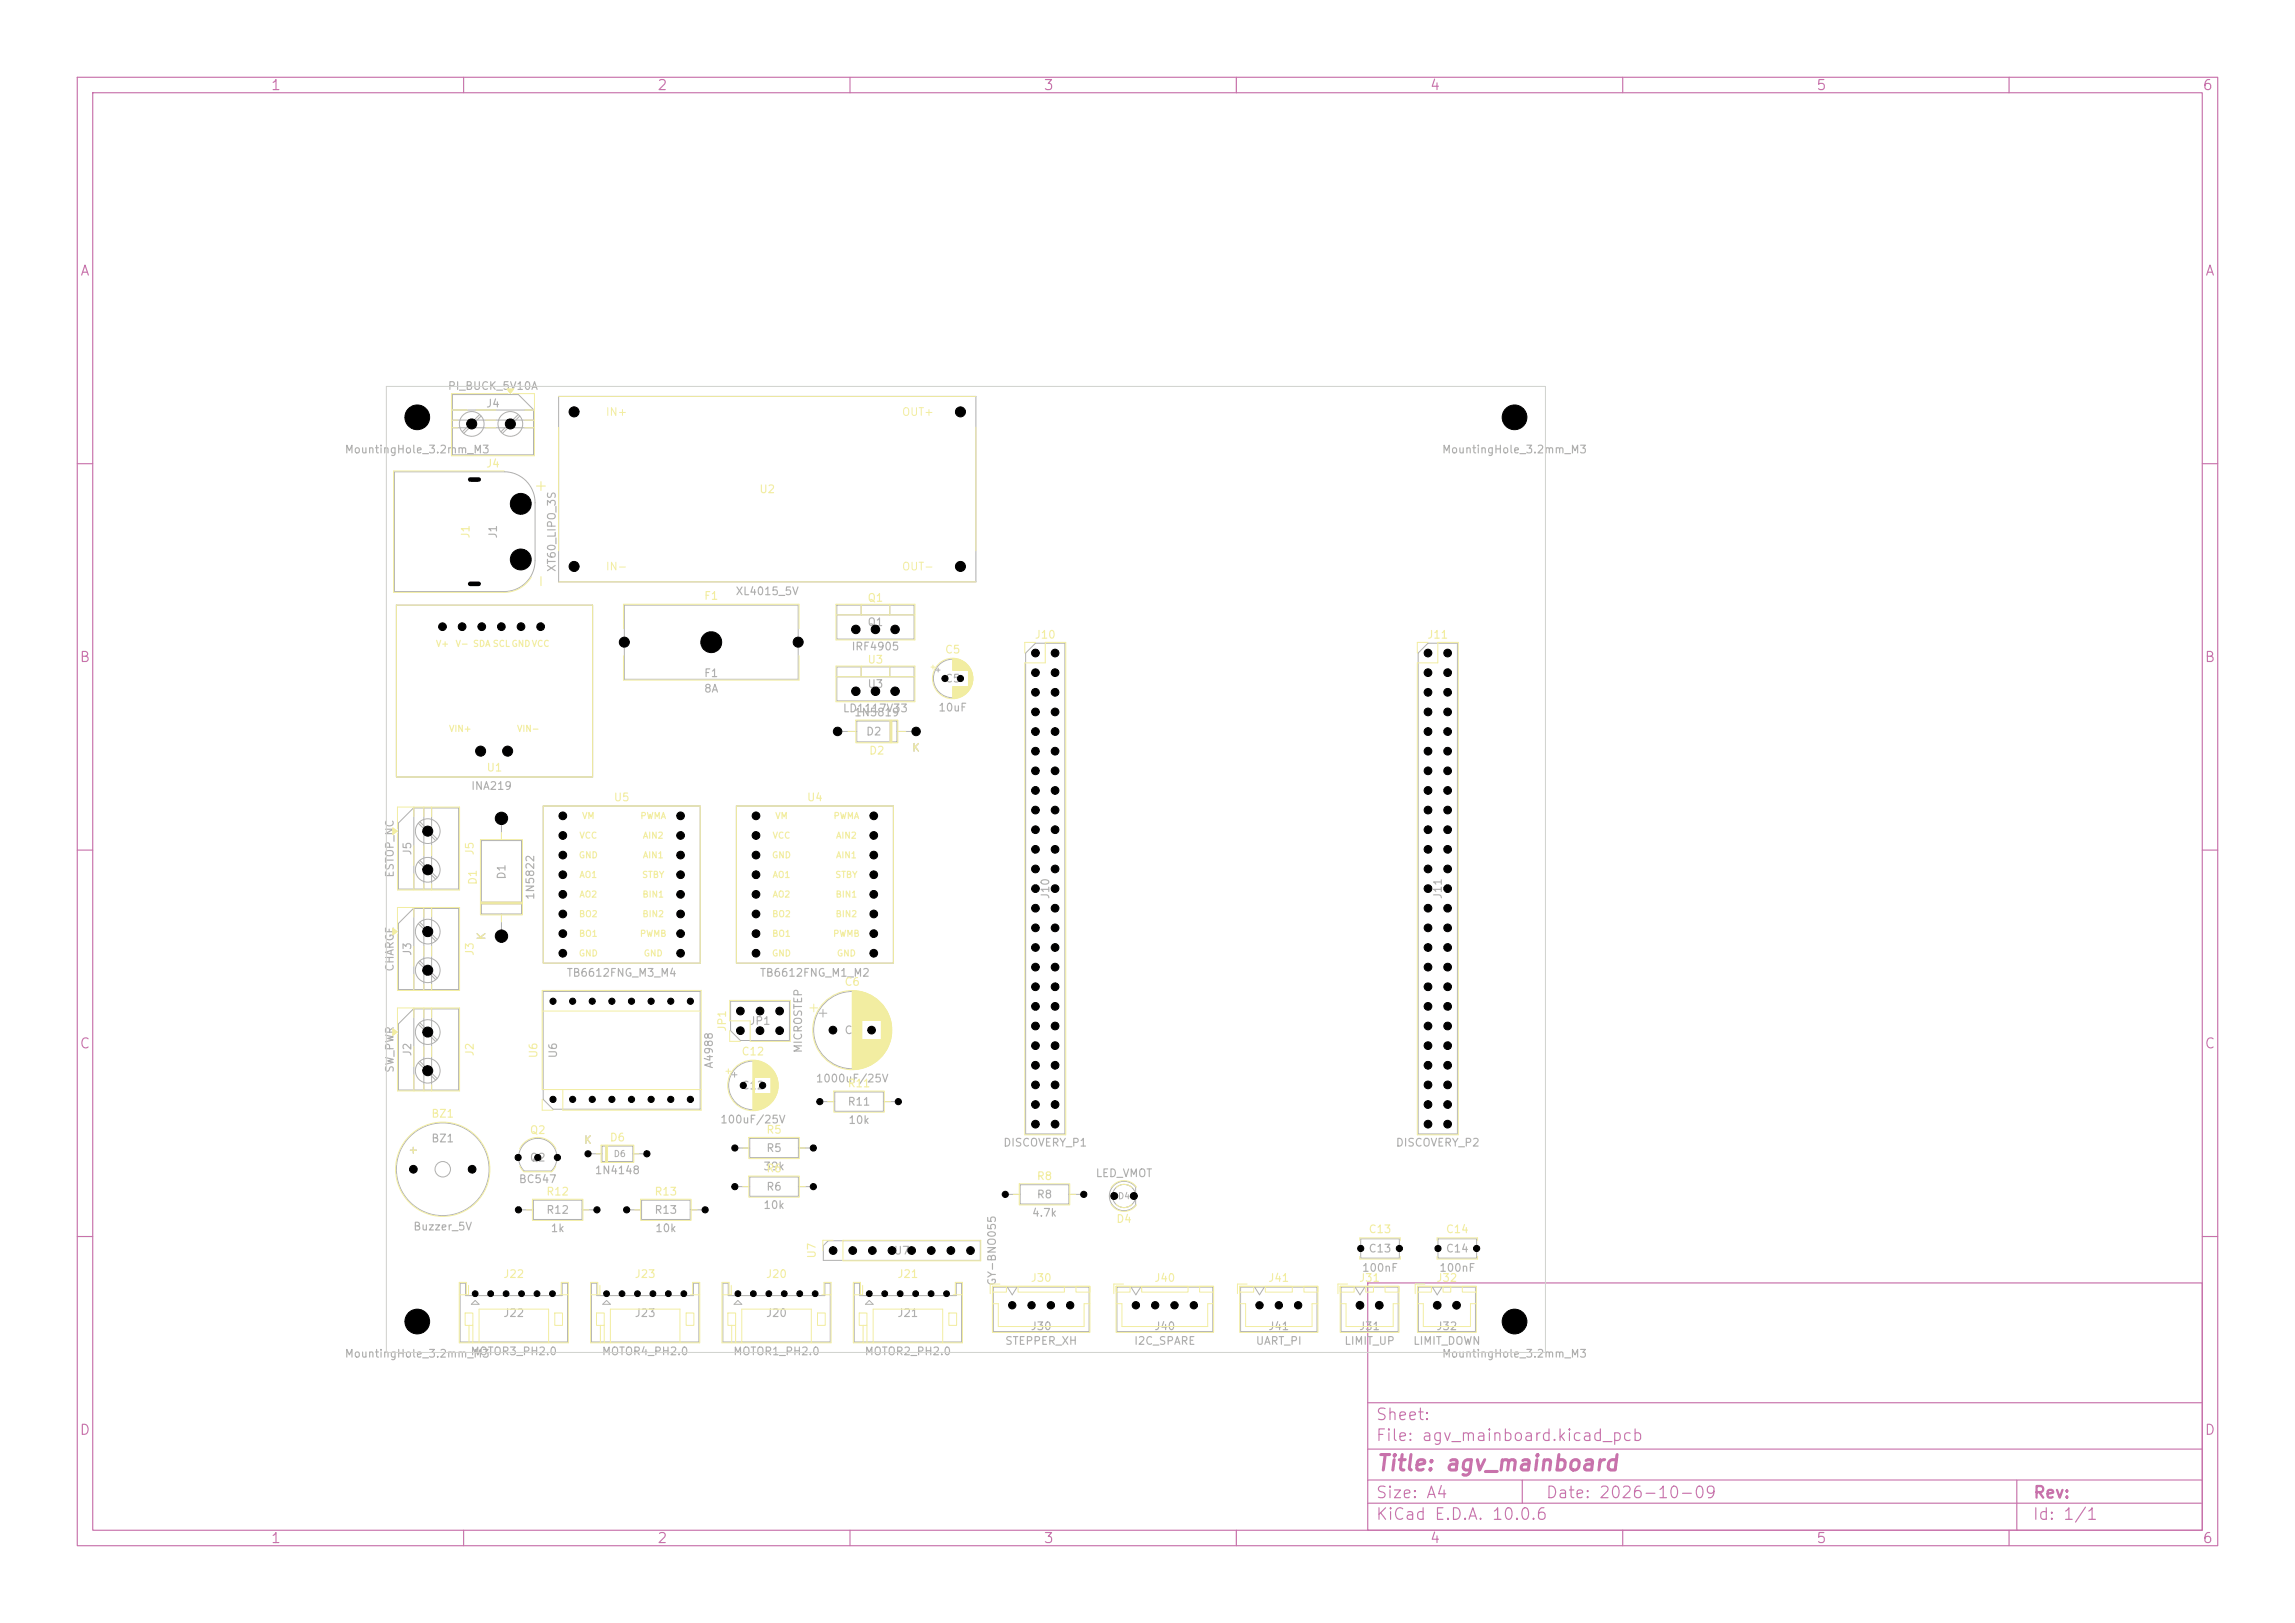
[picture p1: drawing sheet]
<svg xmlns="http://www.w3.org/2000/svg" width="297mm" height="210mm" viewBox="0 0 297 210" stroke-linecap="round" stroke-linejoin="round" font-family="sans-serif">
<defs><g id="words">
<text font-size="2" fill="#c872ab" x="178" y="190.8">Title: agv_mainboard</text>
<g font-size="1.5" fill="#f2eda1">
<text x="71" y="64" transform="rotate(-90 71 64)">+</text>
<text x="71" y="76.3" transform="rotate(-90 71 76.3)">-</text>
</g>
<g font-size="1.5" fill="#c872ab">
<text x="178" y="184.1">Sheet:</text>
<text x="178" y="186.8">File: agv_mainboard.kicad_pcb</text>
<text x="178" y="197">KiCad E.D.A. 10.0.6</text>
<text x="178" y="194.2">Size: A4</text>
<text x="200" y="194.2">Date: 2026-10-09</text>
<text x="263" y="197">Id: 1/1</text>
<text x="263" y="194.2">Rev:</text>
</g>
<g font-size="1.3" fill="#c872ab">
<text x="35" y="12">1</text>
<text x="85" y="12">2</text>
<text x="135" y="12">3</text>
<text x="185" y="12">4</text>
<text x="235" y="12">5</text>
<text x="285" y="12">6</text>
<text x="10.3" y="36">A</text>
<text x="285.3" y="36">A</text>
<text x="10.2" y="86">B</text>
<text x="285.2" y="86">B</text>
<text x="10.2" y="136">C</text>
<text x="285.2" y="136">C</text>
<text x="10.2" y="186">D</text>
<text x="285.2" y="186">D</text>
<text x="35" y="200">1</text>
<text x="85" y="200">2</text>
<text x="135" y="200">3</text>
<text x="185" y="200">4</text>
<text x="235" y="200">5</text>
<text x="285" y="200">6</text>
</g>
<g font-size="1" fill="#afafaf">
<text x="57.9" y="50.7">PI_BUCK_5V10A</text>
<text x="62.8" y="53">J4</text>
<text x="44.5" y="58.9">MountingHole_3.2mm_M3</text>
<text x="186.5" y="58.9">MountingHole_3.2mm_M3</text>
<text x="64.6" y="69.8" transform="rotate(-90 64.6 69.8)">J1</text>
<text x="72.2" y="74.1" transform="rotate(-90 72.2 74.1)">XT60_LIPO_3S</text>
<text x="95.1" y="77.3">XL4015_5V</text>
<text x="112.2" y="81.3">Q1</text>
<text x="91" y="89.9">8A</text>
<text x="91" y="87.9">F1</text>
<text x="110.1" y="84.4">IRF4905</text>
<text x="112.2" y="89.3">U3</text>
<text x="122.2" y="88.5">C5</text>
<text x="109" y="92.4">LD1117V33</text>
<text x="110.5" y="92.9">1N5819</text>
<text x="112" y="95.4">D2</text>
<text x="121.4" y="92.3">10uF</text>
<text x="118" y="97.5">K</text>
<text x="60.9" y="102.4">INA219</text>
<text x="51.2" y="113.6" transform="rotate(-90 51.2 113.6)">ESTOP_NC</text>
<text x="53.5" y="110.8" transform="rotate(-90 53.5 110.8)">J5</text>
<text x="65.7" y="113.9" transform="rotate(-90 65.7 113.9)">D1</text>
<text x="69.4" y="116.5" transform="rotate(-90 69.4 116.5)">1N5822</text>
<text x="136" y="116.4" transform="rotate(-90 136 116.4)">J10</text>
<text x="186.8" y="116.4" transform="rotate(-90 186.8 116.4)">J11</text>
<text x="51.2" y="125.8" transform="rotate(-90 51.2 125.8)">CHARGE</text>
<text x="53.5" y="123.8" transform="rotate(-90 53.5 123.8)">J3</text>
<text x="63.1" y="121.7" transform="rotate(-90 63.1 121.7)">K</text>
<text x="73.3" y="126.6">TB6612FNG_M3_M4</text>
<text x="98.3" y="126.6">TB6612FNG_M1_M2</text>
<text x="53.5" y="136.8" transform="rotate(-90 53.5 136.8)">J2</text>
<text x="72.3" y="137" transform="rotate(-90 72.3 137)">U6</text>
<text x="96.9" y="132.9">JP1</text>
<text x="104" y="136.3" transform="rotate(-90 104 136.3)">MICROSTEP</text>
<text x="109.2" y="134">C6</text>
<text x="51.2" y="138.9" transform="rotate(-90 51.2 138.9)">SW_PWR</text>
<text x="92.5" y="138.3" transform="rotate(-90 92.5 138.3)">A4988</text>
<text x="95.9" y="141.2">C12</text>
<text x="105.5" y="140.3">1000uF/25V</text>
<text x="109.6" y="143.3">R11</text>
<text x="52.8" y="149.5">+</text>
<text x="55.7" y="148.1">BZ1</text>
<text x="75.5" y="148.3">K</text>
<text x="93.1" y="145.6">100uF/25V</text>
<text x="99.1" y="149.3">R5</text>
<text x="109.7" y="145.7">10k</text>
<text x="129.8" y="148.6">DISCOVERY_P1</text>
<text x="180.6" y="148.6">DISCOVERY_P2</text>
<text x="67.1" y="153.3">BC547</text>
<text x="68.5" y="150.5">Q2</text>
<text x="76.9" y="152.2">1N4148</text>
<text x="98.7" y="151.7">39k</text>
<text x="99.1" y="154.3">R6</text>
<text x="134.1" y="155.3">R8</text>
<text x="141.7" y="152.6">LED_VMOT</text>
<text x="53.4" y="159.5">Buzzer_5V</text>
<text x="70.6" y="157.3">R12</text>
<text x="71.2" y="159.7">1k</text>
<text x="84.6" y="157.3">R13</text>
<text x="84.7" y="159.7">10k</text>
<text x="98.7" y="156.7">10k</text>
<text x="133.5" y="157.7">4.7k</text>
<text x="115.6" y="162.6">U7</text>
<text x="129.1" y="166.4" transform="rotate(-90 129.1 166.4)">GY-BNO055</text>
<text x="176.2" y="164.8">100nF</text>
<text x="177" y="162.3">C13</text>
<text x="186.2" y="164.8">100nF</text>
<text x="187" y="162.3">C14</text>
<text x="65.1" y="170.7">J22</text>
<text x="82.1" y="170.7">J23</text>
<text x="99.1" y="170.7">J20</text>
<text x="116.1" y="170.7">J21</text>
<text x="133.3" y="172.4">J30</text>
<text x="149.3" y="172.4">J40</text>
<text x="164.1" y="172.4">J41</text>
<text x="175.8" y="172.4">J31</text>
<text x="185.8" y="172.4">J32</text>
<text x="44.5" y="175.9">MountingHole_3.2mm_M3</text>
<text x="60.8" y="175.6">MOTOR3_PH2.0</text>
<text x="77.8" y="175.6">MOTOR4_PH2.0</text>
<text x="94.8" y="175.6">MOTOR1_PH2.0</text>
<text x="111.8" y="175.6">MOTOR2_PH2.0</text>
<text x="130" y="174.3">STEPPER_XH</text>
<text x="146.7" y="174.3">I2C_SPARE</text>
<text x="162.4" y="174.3">UART_PI</text>
<text x="173.9" y="174.3">LIMIT_UP</text>
<text x="182.8" y="174.3">LIMIT_DOWN</text>
<text x="186.5" y="175.9">MountingHole_3.2mm_M3</text>
</g>
<g font-size="1" fill="#f2eda1">
<text x="78.3" y="54.1">IN+</text>
<text x="116.6" y="54.1">OUT+</text>
<text x="62.8" y="60.7">J4</text>
<text x="98.2" y="64.1">U2</text>
<text x="61" y="69.8" transform="rotate(-90 61 69.8)">J1</text>
<text x="78.3" y="74.1">IN-</text>
<text x="91" y="77.9">F1</text>
<text x="116.6" y="74.1">OUT-</text>
<text x="112.2" y="78.1">Q1</text>
<text x="133.8" y="82.9">J10</text>
<text x="184.6" y="82.9">J11</text>
<text x="112.2" y="86.1">U3</text>
<text x="122.2" y="84.8">C5</text>
<text x="62.9" y="100.1">U1</text>
<text x="112.4" y="97.9">D2</text>
<text x="79.4" y="103.9">U5</text>
<text x="104.4" y="103.9">U4</text>
<text x="61.5" y="110.8" transform="rotate(-90 61.5 110.8)">J5</text>
<text x="61.9" y="114.6" transform="rotate(-90 61.9 114.6)">D1</text>
<text x="61.5" y="123.8" transform="rotate(-90 61.5 123.8)">J3</text>
<text x="109.2" y="127.8">C6</text>
<text x="61.5" y="136.8" transform="rotate(-90 61.5 136.8)">J2</text>
<text x="69.8" y="137" transform="rotate(-90 69.8 137)">U6</text>
<text x="94.2" y="133.6" transform="rotate(-90 94.2 133.6)">JP1</text>
<text x="95.9" y="136.8">C12</text>
<text x="109.6" y="140.9">R11</text>
<text x="55.7" y="144.9">BZ1</text>
<text x="68.5" y="147">Q2</text>
<text x="78.8" y="147.9">D6</text>
<text x="99.1" y="146.9">R5</text>
<text x="70.6" y="154.9">R12</text>
<text x="84.6" y="154.9">R13</text>
<text x="99.1" y="151.9">R6</text>
<text x="134.1" y="152.9">R8</text>
<text x="144.4" y="158.5">D4</text>
<text x="177" y="159.8">C13</text>
<text x="187" y="159.8">C14</text>
<text x="65.1" y="165.6">J22</text>
<text x="82.1" y="165.6">J23</text>
<text x="99.1" y="165.6">J20</text>
<text x="105.8" y="162.9" transform="rotate(-90 105.8 162.9)">U7</text>
<text x="116.1" y="165.6">J21</text>
<text x="133.3" y="166.1">J30</text>
<text x="149.3" y="166.1">J40</text>
<text x="164.1" y="166.1">J41</text>
<text x="175.8" y="166.1">J31</text>
<text x="185.8" y="166.1">J32</text>
</g>
<g font-size=".8" fill="#f2eda1">
<text x="56.3" y="83.9">V+</text>
<text x="58.9" y="83.9">V- SDA SCLGNDVCC</text>
<text x="58" y="94.9">VIN+</text>
<text x="66.8" y="94.9">VIN-</text>
<text x="75.3" y="106.2">VM</text>
<text x="82.8" y="106.2">PWMA</text>
<text x="100.3" y="106.2">VM</text>
<text x="107.8" y="106.2">PWMA</text>
<text x="74.8" y="111.2">GND</text>
<text x="74.9" y="108.7">VCC</text>
<text x="74.9" y="113.8">AO1</text>
<text x="83" y="113.8">STBY</text>
<text x="83.1" y="108.7">AIN2</text>
<text x="83.1" y="111.2">AIN1</text>
<text x="99.8" y="111.2">GND</text>
<text x="99.9" y="108.7">VCC</text>
<text x="99.9" y="113.8">AO1</text>
<text x="108" y="113.8">STBY</text>
<text x="108.1" y="108.7">AIN2</text>
<text x="108.1" y="111.2">AIN1</text>
<text x="74.9" y="118.9">BO2</text>
<text x="74.9" y="116.3">AO2</text>
<text x="83.1" y="116.3">BIN1</text>
<text x="83.1" y="118.9">BIN2</text>
<text x="99.9" y="118.9">BO2</text>
<text x="99.9" y="116.3">AO2</text>
<text x="108.1" y="116.3">BIN1</text>
<text x="108.1" y="118.9">BIN2</text>
<text x="74.8" y="123.9">GND</text>
<text x="74.9" y="121.4">BO1</text>
<text x="82.7" y="121.4">PWMB</text>
<text x="83.2" y="123.9">GND</text>
<text x="99.8" y="123.9">GND</text>
<text x="99.9" y="121.4">BO1</text>
<text x="107.7" y="121.4">PWMB</text>
<text x="108.2" y="123.9">GND</text>
</g>
<g font-size=".8" fill="#afafaf">
<text x="79.3" y="149.9">D6</text>
<text x="144.6" y="155.4">D4</text>
</g>
</g></defs>
<g fill="none" stroke="#c872ab" stroke-width=".15">
<path d="M10 10h277v190h-277zM12 12h273v186h-273zM60 10v2M110 10v2M160 10v2M210 10v2M260 10v2M10 60h2M285 60h2M10 110h2M285 110h2M10 160h2"/>
<path d="M177 166h108v32h-108zM285 160h2M60 198v2M110 198v2M160 198v2M177 194.5h108M177 191.5h108M177 187.5h108M177 181.5h108M197 191.5v3M210 198v2M260 198v2"/>
<path d="M261 191.5v6.5"/>
</g>
<g fill="none" stroke="#afafaf" stroke-width=".13">
<path d="M58.5 51.1h8.6l1.9 1.9v5.9h-10.5zM58.5 53.1h10.5M58.5 54.4h10.5M58.5 55.4h10.5M62.1 53.6l-2.3 2.3M62.3 53.8l-2.3 2.3M67.1 53.6l-2.3 2.3M67.3 53.8l-2.3 2.3M72.3 51.3h54v24h-54zM51 61h14.2a4 4 0 0 1 4 4v7.5a4 4 0 0 1-4 4h-14.2zM51.3 78.3h25.4v22.2h-25.4zM80.8 78.3h22.5v9.6h-22.5z"/>
<path d="M108.3 78.3h10v4.4h-10zM108.3 79.6h10M111.4 78.3v1.3M115.1 78.3v1.3M108.3 86.3h10v4.4h-10zM108.3 87.6h10M108.4 94.6h2.5M110.9 93.3h5.2v2.7h-5.2zM111.4 86.3v1.3M115.1 86.3v1.3M115.2 93.3v2.7M115.3 93.3v2.7"/>
<path d="M115.4 93.3v2.7M116.1 94.6h2.5M121.2 86.7h.5M121.4 86.5v.5M134 83.2h3.8v63.5h-5.1v-62.2zM183.5 84.5l1.3-1.3h3.8v63.5h-5.1zM51.6 106.5l1.9-2h5.9v10.5h-7.8zM53.5 117.5h5.9v10.5h-7.8v-8.5zM53.6 104.5v10.5M53.6 117.5v10.5M54.1 106.5l2.3 2.3M54.1 111.5l2.3 2.3"/>
<path d="M54.1 119.5l2.3 2.3M54.3 106.3l2.3 2.3M54.3 111.3l2.3 2.3M54.3 119.3l2.3 2.3M54.9 104.5v10.5M54.9 117.5v10.5M55.9 104.5v10.5M55.9 117.5v10.5M62.3 116.7h5.2M62.3 116.8h5.2M62.3 116.9h5.2M62.3 108.8h5.2v9.5h-5.2z"/>
<path d="M64.9 105.9v2.9M64.9 118.3v2.8M70.3 104.3h20.3v20.3h-20.3zM95.3 104.3h20.3v20.3h-20.3zM53.5 130.5h5.9v10.5h-7.8v-8.5zM53.6 130.5v10.5M54.1 124.5l2.3 2.3M54.1 132.5l2.3 2.3M54.1 137.5l2.3 2.3M54.3 124.3l2.3 2.3M54.3 132.3l2.3 2.3M54.3 137.3l2.3 2.3"/>
<path d="M54.9 130.5v10.5M55.9 130.5v10.5M70.3 128.3h20.3v15.2h-19l-1.3-1.2zM94.5 129.6h7.7v5h-6.4l-1.3-1.2zM94.7 139.1h.7M95.1 138.8v.6M106 131.1h1M106.5 130.6v1M67.1 156.5h1.9M67.8 151.5a2.48 2.48 0 0 1 0-3.5 2.48 2.48 0 0 1 3.5 0 2.48 2.48 0 0 1 0 3.5M67.9 151.5h3.5M69 155.3h6.3v2.5h-6.3z"/>
<path d="M75.3 156.5h2M76.1 149.3h1.8M77.9 148.3h4v2h-4zM78.4 148.3v2M78.5 148.3v2M78.6 148.3v2M81.1 156.5h1.9M81.9 149.3h1.8M83 155.3h6.3v2.5h-6.3zM89.3 156.5h2M95.1 148.5h1.9M95.1 153.5h1.9"/>
<path d="M97 147.3h6.3v2.5h-6.3zM97 152.3h6.3v2.5h-6.3zM103.3 148.5h2M103.3 153.5h2M106.1 142.5h1.9M108 141.3h6.3v2.5h-6.3zM114.3 142.5h2M130.1 154.5h1.9M132 153.3h6.3v2.5h-6.3zM138.3 154.5h2M144.2 153.4a1.9 1.9 0 0 1 2.8 .2v2.3a1.9 1.9 0 0 1-2.8 .3 1.9 1.9 0 0 1 0-2.8zM59.5 166h.7v1.6h12.5v-1.6h.7v7.6h-13.9z"/>
<path d="M61 168.8l.5-.5 .5 .5zM76.5 166h.7v1.6h12.5v-1.6h.7v7.6h-13.9zM78.5 168.3l.5 .5h-1zM93.5 166h.7v1.6h12.5v-1.6h.7v7.6h-13.9zM95 168.8l.5-.5 .5 .5zM106.5 161.2l.7-.7h19.7v2.6h-20.4zM110.5 166h.7v1.6h12.5v-1.6h.7v7.6h-13.9zM112 168.8l.5-.5 .5 .5zM128.5 166.5h12.4v5.8h-12.4zM130.4 166.5l.6 1 .6-1M144.5 166.5h12.4v5.8h-12.4zM146.4 166.5l.6 1 .6-1"/>
<path d="M160.5 166.5h9.9v5.8h-9.9zM162.4 166.5l.6 1 .6-1M173.5 166.5h7.4v5.8h-7.4zM175.4 166.5l.6 1 .6-1M176.1 160.3h5v2.5h-5zM183.5 166.5h7.4v5.8h-7.4zM185.4 166.5l.6 1 .6-1M186.1 160.3h5v2.5h-5z"/>
<circle cx="61" cy="54.9" r="1.6"/>
<circle cx="66" cy="54.9" r="1.6"/>
<circle cx="123.3" cy="87.8" r="2.5"/>
<circle cx="55.4" cy="112.5" r="1.6"/>
<circle cx="55.4" cy="107.5" r="1.6"/>
<circle cx="55.4" cy="138.5" r="1.6"/>
<circle cx="55.4" cy="133.5" r="1.6"/>
<circle cx="55.4" cy="125.5" r="1.6"/>
<circle cx="55.4" cy="120.5" r="1.6"/>
<circle cx="110.3" cy="133.3" r="5"/>
<circle cx="57.3" cy="151.3" r="6"/>
<circle cx="57.3" cy="151.3" r="1"/>
<circle cx="97.4" cy="140.4" r="3.1"/>
<circle cx="145.5" cy="154.8" r="1.5"/>
</g>
<g fill="none" stroke="#f2eda1" stroke-width=".13">
<path d="M50.8 107.1l.6 .4-.6 .5zM51.4 107.2v-2.8h8.1v10.8h-8.1v-7.4M53.6 104.4v1.3M53.6 109.4v2.6M53.6 113.1v2.1M54.9 104.4v1.3M54.9 109.4v1.3M54.9 114.4v.8M55.9 104.4v1.3M55.9 109.4v1.3M55.9 114.4v.8M60.2 169.9h1v1.6h-1z"/>
<path d="M60.4 167.5v-1.6h-1v7.9h14.2v-7.9h-1v1.6M60.6 166.3v1.2h-1.2M60.7 171.5v2.3M61.2 171.5v2.3M62 173.8v-4.4h9v4.4M71.8 169.9h1v1.6h-1zM72.4 167.5h1.2M173.4 166.4h7.7v6h-7.7zM173.4 166.4h1.8v.8h-1.8zM173.4 168.7h.8v2.9h6.1v-2.9h.7M174.4 166.1h-1.3v1.3M176 160.5v-.3h5.2v.3"/>
<path d="M176 162.6v.3h5.2v-.3M176.7 166.4h1v.8h-1zM179.2 166.4h1.8v.8h-1.8zM183.4 166.4h7.7v6h-7.7zM183.4 166.4h1.8v.8h-1.8zM183.4 168.7h.8v2.9h6.1v-2.9h.7M184.4 166.1h-1.3v1.3M186 160.5v-.3h5.2v.3M186 162.6v.3h5.2v-.3M186.7 166.4h1v.8h-1zM189.2 166.4h1.8v.8h-1.8z"/>
</g>
<path d="M50.8 107.1l.6 .4-.6 .5z" fill="#f2eda1"/>
<g fill="none" stroke="#f2eda1" stroke-width=".13">
<path d="M108.2 78.2h10.2v4.6h-10.2zM108.2 79.6h10.2M111.4 78.2v1.4M115.1 78.2v1.4M120.5 86.3h.5M120.7 86.1v.5M123.3 85.2v1.6M123.3 88.8v1.6M123.4 85.2v1.6M123.4 88.8v1.6M123.5 85.2v1.6M123.5 88.8v1.6"/>
<path d="M123.6 85.2v1.6M123.6 88.8v1.6M123.7 85.2v1.6M123.7 88.8v1.5M123.8 85.3v1.5M123.8 88.8v1.5M123.9 85.3v1.5M123.9 88.8v1.5M124 85.3v1.5M124 88.8v1.5M124.1 85.3v1.5M124.1 88.8v1.5"/>
<path d="M124.1 88.8v1.4M124.1 85.4v1.4M124.2 85.4v1.4M124.2 88.8v1.4M124.3 85.4v1.4M124.3 88.8v1.4M124.4 85.4v1.4M124.4 88.8v1.3M124.4 85.5v1.3M124.5 85.5v1.3M124.5 88.8v1.3M124.6 85.5v1.3"/>
<path d="M124.6 88.8v1.2M124.6 85.6v1.2M124.7 85.6v1.2M124.7 88.8v1.2M124.7 88.8v1.1M124.8 85.7v1.1M124.8 88.8v1.1M124.9 85.7v1.1M124.9 88.8v1.1M124.9 85.8v1M124.9 88.8v1M125 85.8v1"/>
<path d="M125 88.8v1M125 85.9v.9M125 88.8v.9M125.1 85.9v.9M125.1 88.8v.9M125.1 86v.8M125.1 88.8v.8M125.2 86v.8M125.2 88.8v.8M125.2 88.8v.7M125.3 86.1v.7M125.3 88.8v.7"/>
<path d="M125.3 88.8v.6M125.3 86.2v3.2M125.4 86.2v3.1M125.4 86.3v3M125.5 86.3v2.9M125.5 86.4v2.8M125.5 86.5v2.6M125.6 86.5v2.5M125.6 86.6v2.4M125.7 86.7v2.2M125.7 86.8v2M125.7 86.9v1.8"/>
<path d="M125.8 87v1.6M125.8 87.1v1.4M125.9 87.3v1M125.9 87.5v.6M53.6 117.4v1.3M54.9 117.4v1.3M55.9 117.4v1.3M70.3 104.3h20.3v20.3h-20.3zM50.8 120.1l.6 .4-.6 .5zM51.4 120.2v-2.8h8.1v10.8h-8.1v-7.4M53.6 122.4v2.6M53.6 126.1v2.1"/>
<path d="M54.9 122.4v1.3M54.9 127.4v.8M55.9 122.4v1.3M55.9 127.4v.8M67.2 148.7a2.6 2.6 0 0 1 2.4-1.5 2.6 2.6 0 0 1 2.4 1.5M67.3 150.9l.5 .7h3.6l.5-.7M68.1 156.5h.8M68.9 155.2h6.5v2.7h-6.5zM75.4 156.5h.8M107.8 160.5h-1.3v1.3M109.1 160.5h17.8v2.6h-17.8z"/>
<circle cx="123.3" cy="87.8" r="2.62"/>
</g>
<path d="M50.8 120.1l.6 .4-.6 .5z" fill="#f2eda1"/>
<g fill="none" stroke="#f2eda1" stroke-width=".13">
<path d="M72.3 51.3h54M72.3 55.3v16M126.3 55.3v16M65.2 60.9h-14.3v15.8h14.3a4.1 4.1 0 0 0 3.6-2M72.3 75.3h54M109.7 94.6h1.1M110.8 93.2h5.4v2.9h-5.4zM115.2 93.2v2.9M115.3 93.2v2.9M115.4 93.2v2.9M116.2 94.6h1M184.8 83.1h-1.4v1.4"/>
<path d="M186.1 83.1h2.6v63.7h-5.3v-61h2.7zM95.3 104.3h20.3v20.3h-20.3zM50.8 133.1l.6 .4-.6 .5zM51.4 133.2v-2.8h8.1v10.8h-8.1v-7.4M53.6 130.4v1.3M53.6 135.4v2.6M53.6 139.1v2.1M54.9 130.4v1.3M54.9 135.4v1.3M55.9 130.4v1.3M55.9 135.4v1.3M104.8 130.4h1"/>
<path d="M105.3 129.9v1M110.3 128.2v10.2M110.4 128.2v10.2M110.5 128.2v10.2M110.6 128.2v10.2M110.7 128.2v10.2M110.8 128.2v10.1M110.9 128.2v10.1M110.9 128.3v10M111 128.3v10M111.1 128.3v10M111.2 128.3v10"/>
<path d="M111.3 128.3v10M111.4 128.3v10M111.4 128.3v9.9M111.5 128.3v9.9M111.5 128.4v9.8M111.6 128.4v3.7M111.6 134.5v3.7M111.7 128.4v3.7M111.7 134.5v3.7M111.8 128.4v3.7M111.8 134.5v3.7M111.8 134.5v3.6"/>
<path d="M111.9 128.5v3.6M111.9 134.5v3.6M112 128.5v3.6M112 134.5v3.6M112.1 128.5v3.6M112.1 134.5v3.6M112.1 134.5v3.5M112.1 128.6v3.5M112.2 128.6v3.5M112.2 134.5v3.5M112.3 128.6v3.5M112.3 134.5v3.5"/>
<path d="M112.3 134.5v3.4M112.4 128.7v3.4M112.4 134.5v3.4M112.5 128.7v3.4M112.5 134.5v3.4M112.6 128.7v3.4M112.6 134.5v3.3M112.6 128.8v3.3M112.7 128.8v3.3M112.7 134.5v3.3M112.8 128.9v3.2M112.8 134.5v3.2"/>
<path d="M112.9 128.9v3.2M112.9 134.5v3.2M112.9 134.5v3.1M113 129v3.1M113 134.5v3.1M113.1 129v3.1M113.1 134.5v3.1M113.1 134.5v3M113.1 129.1v3M113.2 129.1v3M113.2 134.5v3M113.3 129.2v2.9"/>
<path d="M113.3 134.5v2.9M113.4 129.2v2.9M113.4 134.5v2.8M113.4 129.3v2.8M113.5 129.3v2.8M113.5 134.5v2.8M113.5 134.5v2.7M113.5 129.4v2.7M113.6 129.4v2.7M113.6 134.5v2.7M113.7 129.5v2.6M113.7 134.5v2.6"/>
<path d="M113.7 134.5v2.5M113.8 129.6v2.5M113.8 134.5v2.5M113.9 129.7v2.4M113.9 134.5v2.4M114 129.8v2.3M114 134.5v2.3M114.1 129.9v6.8M114.1 129.9v6.7M114.2 130v6.6M114.2 130v6.5M114.3 130.1v6.4"/>
<path d="M114.3 130.1v6.3M114.3 130.2v6.2M114.4 130.2v6.1M114.4 130.3v6M114.5 130.3v5.9M114.5 130.4v5.8M114.5 130.5v5.6M114.6 130.5v5.6M114.6 130.6v5.4M114.7 130.6v5.3M114.7 130.7v5.2M114.7 130.8v5"/>
<path d="M114.8 130.9v4.8M114.9 131v4.6M114.9 131.1v4.4M114.9 131.2v4.2M115 131.3v4M115 131.3v3.9M115.1 131.4v3.7M115.1 131.6v3.4M115.1 131.7v3.2M115.2 131.8v3M115.2 131.9v2.8M115.3 132.1v2.4"/>
<path d="M115.3 132.2v2.2M115.3 132.4v1.8M115.4 132.7v1.2M54.9 140.4v.8M55.9 140.4v.8M131.1 154.5h.8M131.9 153.2h6.5v2.7h-6.5zM138.4 154.5h.8M94.2 169.9h1v1.6h-1zM94.4 167.5v-1.6h-1v7.9h14.2v-7.9h-1v1.6M94.6 166.3v1.2h-1.2M94.7 171.5v2.3"/>
<path d="M95.2 171.5v2.3M96 173.8v-4.4h9v4.4M105.8 169.9h1v1.6h-1zM106.4 167.5h1.2M111.2 169.9h1v1.6h-1zM111.4 167.5v-1.6h-1v7.9h14.2v-7.9h-1v1.6M111.6 166.3v1.2h-1.2M111.7 171.5v2.3M112.2 171.5v2.3M113 173.8v-4.4h9v4.4M122.8 169.9h1v1.6h-1zM123.4 167.5h1.2"/>
<path d="M128.4 166.4h12.7v6h-12.7zM128.4 166.4h1.8v.8h-1.8zM128.4 168.7h.8v2.9h11.1v-2.9h.7M129.4 166.1h-1.3v1.3M131.7 166.4h6v.8h-6zM139.2 166.4h1.8v.8h-1.8zM160.4 166.4h10.2v6h-10.2zM160.4 166.4h1.8v.8h-1.8zM160.4 168.7h.8v2.9h8.6v-2.9h.7M161.4 166.1h-1.3v1.3M163.7 166.4h3.5v.8h-3.5zM168.7 166.4h1.8v.8h-1.8z"/>
<circle cx="110.3" cy="133.3" r="5.1"/>
</g>
<path d="M50.8 133.1l.6 .4-.6 .5z" fill="#f2eda1"/>
<g fill="none" stroke="#f2eda1" stroke-width=".13">
<path d="M58.4 54.4h.8M58.4 55.4h.8M58.4 53.1h2.1M61.6 53.1h2.6M62.9 54.4h1.3M62.9 55.4h1.3M65.6 50.3h.9l-.5 .6zM65.7 50.9h-7.3v8.1h10.8v-8.1h-2.9M67.9 54.4h1.3M67.9 55.4h1.3M67.9 53.1h1.3M108.2 86.2h10.2v4.6h-10.2z"/>
<path d="M108.2 87.6h10.2M111.4 86.2v1.4M115.1 86.2v1.4"/>
</g>
<path d="M65.6 50.3h.9l-.5 .6z" fill="#f2eda1"/>
<g fill="none" stroke="#f2eda1" stroke-width=".13">
<path d="M51.3 78.3h25.4v22.2h-25.4zM80.7 81.3v-3.1h22.7v3.1M80.7 84.8v3.2h22.7v-3.2M132.6 85.8h2.7v-2.7h2.6v63.7h-5.3zM134 83.1h-1.4v1.4M62.2 108.6h5.4v9.8h-5.4zM62.2 116.7h5.4M62.2 116.8h5.4M62.2 117h5.4M64.9 107.7v.9M64.9 118.4v.9M70.2 130.8h20.5"/>
<path d="M93.9 138.6h.7M94.3 138.3v.6M94.4 129.4h7.9v5.3h-5.2v-2.6h-2.7zM94.4 133.4v1.3h1.4M97.4 137.2v6.5M97.5 137.2v6.5M97.6 137.2v6.5M97.7 137.2v2.2M97.8 137.2v2.2M97.9 137.2v2.2M97.9 137.3v2.1M98 137.3v2.1"/>
<path d="M98.1 137.3v2.1M98.2 137.3v2.1M98.3 137.3v2.1M98.4 137.3v2.1M98.4 137.4v2M98.5 137.4v2M98.6 137.4v2M98.7 137.5v1.9M98.8 137.5v1.9M98.9 137.6v1.8M99 137.6v1.8M99.1 137.7v1.7"/>
<path d="M99.2 137.7v1.7M99.2 137.8v1.6M99.3 137.8v1.6M99.4 137.8v1.6M99.4 137.9v1.5M99.5 137.9v1.5M99.5 138v1.4M99.6 138v1.4M99.6 138.1v1.3M99.7 138.1v1.3M99.8 138.2v4.5M99.8 138.3v4.3"/>
<path d="M99.9 138.3v4.3M99.9 138.4v4.1M100 138.4v4.1M100 138.5v3.9M100.1 138.6v3.7M100.2 138.7v3.5M100.2 138.8v3.3M100.3 138.9v3.1M100.4 139v2.9M100.4 139.1v2.7M100.4 139.2v2.5M100.5 139.3v2.3"/>
<path d="M100.5 139.4v2.1M100.6 139.5v1.9M100.6 139.6v1.6M100.6 139.8v1.3M70.2 142.3v1.4h1.4M72.8 141v2.7h17.9v-15.5h-20.5v12.8h20.5M77.1 149.3h.7M77.8 148.2h4.2v2.2h-4.2zM78.4 148.2v2.2M78.5 148.2v2.2M78.6 148.2v2.2M82 149.3h.7"/>
<path d="M82.1 156.5h.8M82.9 155.2h6.5v2.7h-6.5zM89.4 156.5h.8M96.1 148.5h.8M96.1 153.5h.8M96.9 147.2h6.5v2.7h-6.5zM96.9 152.2h6.5v2.7h-6.5zM97.7 141.5v2.2M97.8 141.5v2.2M97.9 141.5v2.1M98 141.5v2.1M98.1 141.5v2.1"/>
<path d="M98.2 141.5v2.1M98.3 141.5v2.1M98.4 141.5v2M98.5 141.5v2M98.6 141.5v2M98.6 141.5v1.9M98.7 141.5v1.9M98.8 141.5v1.9M98.9 141.5v1.8M99 141.5v1.8M99.1 141.5v1.7M99.2 141.5v1.7"/>
<path d="M99.2 141.5v1.6M99.3 141.5v1.6M99.4 141.5v1.6M99.4 141.5v1.5M99.5 141.5v1.5M99.5 141.5v1.4M99.6 141.5v1.4M99.6 141.5v1.3M99.7 141.5v1.3M100.7 140v.8M103.4 148.5h.8M103.4 153.5h.8"/>
<path d="M107.1 142.5h.8M107.9 141.2h6.5v2.7h-6.5zM114.4 142.5h.8M143.8 155.8a1.99 1.99 0 0 0 3.2 .2M144.4 153.7a1.5 1.5 0 0 1 2.1 0M144.4 155.8a1.5 1.5 0 0 0 2.1 0M147 153.7v-.2a1.99 1.99 0 0 0-3.2 .2M147 155.8v.2M77.2 169.9h1v1.6h-1zM77.4 167.5v-1.6h-1v7.9h14.2v-7.9h-1v1.6M77.6 166.3v1.2h-1.2M77.7 171.5v2.3"/>
<path d="M78.2 171.5v2.3M79 173.8v-4.4h9v4.4M88.8 169.9h1v1.6h-1zM89.4 167.5h1.2M144.4 166.4h12.7v6h-12.7zM144.4 166.4h1.8v.8h-1.8zM144.4 168.7h.8v2.9h11.1v-2.9h.7M145.4 166.1h-1.3v1.3M147.7 166.4h6v.8h-6zM155.2 166.4h1.8v.8h-1.8z"/>
<circle cx="57.3" cy="151.3" r="6.1"/>
<circle cx="97.4" cy="140.4" r="3.3"/>
</g>
<path d="M50 50h150v125h-150z" fill="none" stroke="#d0d2cd" stroke-width=".13"/>
<g fill="#000" stroke="#000" stroke-width=".13">
<circle cx="54" cy="54" r="1.6"/>
<circle cx="61" cy="54.9" r=".65"/>
<circle cx="66" cy="54.9" r=".65"/>
<circle cx="74.3" cy="53.3" r=".65"/>
<circle cx="124.3" cy="53.3" r=".65"/>
<circle cx="196" cy="54" r="1.6"/>
<circle cx="67.4" cy="72.4" r="1.35"/>
<circle cx="67.4" cy="65.2" r="1.35"/>
<circle cx="74.3" cy="73.3" r=".65"/>
<circle cx="124.3" cy="73.3" r=".65"/>
<circle cx="57.3" cy="81.1" r=".5"/>
<circle cx="59.8" cy="81.1" r=".5"/>
<circle cx="62.2" cy="97.2" r=".65"/>
<circle cx="62.3" cy="81.1" r=".5"/>
<circle cx="64.9" cy="81.1" r=".5"/>
<circle cx="65.7" cy="97.2" r=".65"/>
<circle cx="67.4" cy="81.1" r=".5"/>
<circle cx="70" cy="81.1" r=".5"/>
<circle cx="80.8" cy="83.1" r=".65"/>
<circle cx="92" cy="83.1" r="1.35"/>
<circle cx="103.3" cy="83.1" r=".65"/>
<circle cx="108.4" cy="94.6" r=".55"/>
<circle cx="110.8" cy="89.4" r=".55"/>
<circle cx="110.8" cy="81.4" r=".55"/>
<circle cx="113.3" cy="89.4" r=".55"/>
<circle cx="113.3" cy="81.4" r=".55"/>
<circle cx="115.8" cy="89.4" r=".55"/>
<circle cx="115.8" cy="81.4" r=".55"/>
<circle cx="118.6" cy="94.6" r=".55"/>
<circle cx="122.3" cy="87.8" r=".4"/>
<circle cx="124.3" cy="87.8" r=".4"/>
<circle cx="134" cy="97.2" r=".5"/>
<circle cx="134" cy="99.7" r=".5"/>
<circle cx="134" cy="94.7" r=".5"/>
<circle cx="134" cy="89.6" r=".5"/>
<circle cx="134" cy="84.5" r=".5"/>
<circle cx="134" cy="92.1" r=".5"/>
<circle cx="134" cy="87" r=".5"/>
<circle cx="136.5" cy="87" r=".5"/>
<circle cx="136.5" cy="97.2" r=".5"/>
<circle cx="136.5" cy="84.5" r=".5"/>
<circle cx="136.5" cy="94.7" r=".5"/>
<circle cx="136.5" cy="89.6" r=".5"/>
<circle cx="136.5" cy="99.7" r=".5"/>
<circle cx="136.5" cy="92.1" r=".5"/>
<circle cx="184.8" cy="94.7" r=".5"/>
<circle cx="184.8" cy="87" r=".5"/>
<circle cx="184.8" cy="89.6" r=".5"/>
<circle cx="184.8" cy="99.7" r=".5"/>
<circle cx="184.8" cy="92.1" r=".5"/>
<circle cx="184.8" cy="97.2" r=".5"/>
<circle cx="184.8" cy="84.5" r=".5"/>
<circle cx="187.3" cy="94.7" r=".5"/>
<circle cx="187.3" cy="97.2" r=".5"/>
<circle cx="187.3" cy="99.7" r=".5"/>
<circle cx="187.3" cy="92.1" r=".5"/>
<circle cx="187.3" cy="84.5" r=".5"/>
<circle cx="187.3" cy="87" r=".5"/>
<circle cx="187.3" cy="89.6" r=".5"/>
<circle cx="55.4" cy="112.5" r=".65"/>
<circle cx="55.4" cy="107.5" r=".65"/>
<circle cx="64.9" cy="105.9" r=".8"/>
<circle cx="72.8" cy="118.3" r=".5"/>
<circle cx="72.8" cy="115.7" r=".5"/>
<circle cx="72.8" cy="105.6" r=".5"/>
<circle cx="72.8" cy="113.2" r=".5"/>
<circle cx="72.8" cy="110.6" r=".5"/>
<circle cx="72.8" cy="108.1" r=".5"/>
<circle cx="88.1" cy="105.6" r=".5"/>
<circle cx="88.1" cy="108.1" r=".5"/>
<circle cx="88.1" cy="115.7" r=".5"/>
<circle cx="88.1" cy="110.6" r=".5"/>
<circle cx="88.1" cy="118.3" r=".5"/>
<circle cx="88.1" cy="113.2" r=".5"/>
<circle cx="97.8" cy="113.2" r=".5"/>
<circle cx="97.8" cy="115.7" r=".5"/>
<circle cx="97.8" cy="118.3" r=".5"/>
<circle cx="97.8" cy="110.6" r=".5"/>
<circle cx="97.8" cy="105.6" r=".5"/>
<circle cx="97.8" cy="108.1" r=".5"/>
<circle cx="113.1" cy="113.2" r=".5"/>
<circle cx="113.1" cy="118.3" r=".5"/>
<circle cx="113.1" cy="115.7" r=".5"/>
<circle cx="113.1" cy="110.6" r=".5"/>
<circle cx="113.1" cy="105.6" r=".5"/>
<circle cx="113.1" cy="108.1" r=".5"/>
<circle cx="134" cy="107.4" r=".5"/>
<circle cx="134" cy="117.5" r=".5"/>
<circle cx="134" cy="102.3" r=".5"/>
<circle cx="134" cy="104.8" r=".5"/>
<circle cx="134" cy="112.4" r=".5"/>
<circle cx="134" cy="109.9" r=".5"/>
<circle cx="134" cy="115" r=".5"/>
<circle cx="136.5" cy="107.4" r=".5"/>
<circle cx="136.5" cy="112.4" r=".5"/>
<circle cx="136.5" cy="102.3" r=".5"/>
<circle cx="136.5" cy="109.9" r=".5"/>
<circle cx="136.5" cy="117.5" r=".5"/>
<circle cx="136.5" cy="115" r=".5"/>
<circle cx="136.5" cy="104.8" r=".5"/>
<circle cx="184.8" cy="109.9" r=".5"/>
<circle cx="184.8" cy="107.4" r=".5"/>
<circle cx="184.8" cy="115" r=".5"/>
<circle cx="184.8" cy="102.3" r=".5"/>
<circle cx="184.8" cy="104.8" r=".5"/>
<circle cx="184.8" cy="117.5" r=".5"/>
<circle cx="184.8" cy="112.4" r=".5"/>
<circle cx="187.3" cy="102.3" r=".5"/>
<circle cx="187.3" cy="107.4" r=".5"/>
<circle cx="187.3" cy="104.8" r=".5"/>
<circle cx="187.3" cy="115" r=".5"/>
<circle cx="187.3" cy="117.5" r=".5"/>
<circle cx="187.3" cy="112.4" r=".5"/>
<circle cx="187.3" cy="109.9" r=".5"/>
<circle cx="55.4" cy="138.5" r=".65"/>
<circle cx="55.4" cy="133.5" r=".65"/>
<circle cx="55.4" cy="125.5" r=".65"/>
<circle cx="55.4" cy="120.5" r=".65"/>
<circle cx="64.9" cy="121.1" r=".8"/>
<circle cx="71.6" cy="129.6" r=".4"/>
<circle cx="72.8" cy="120.8" r=".5"/>
<circle cx="72.8" cy="123.3" r=".5"/>
<circle cx="74.1" cy="129.6" r=".4"/>
<circle cx="76.6" cy="129.6" r=".4"/>
<circle cx="79.2" cy="129.6" r=".4"/>
<circle cx="81.7" cy="129.6" r=".4"/>
<circle cx="84.3" cy="129.6" r=".4"/>
<circle cx="86.8" cy="129.6" r=".4"/>
<circle cx="88.1" cy="123.3" r=".5"/>
<circle cx="88.1" cy="120.8" r=".5"/>
<circle cx="89.3" cy="129.6" r=".4"/>
<circle cx="95.8" cy="130.8" r=".5"/>
<circle cx="95.8" cy="133.4" r=".5"/>
<circle cx="97.8" cy="120.8" r=".5"/>
<circle cx="97.8" cy="123.3" r=".5"/>
<circle cx="98.4" cy="130.8" r=".5"/>
<circle cx="98.4" cy="133.4" r=".5"/>
<circle cx="100.9" cy="130.8" r=".5"/>
<circle cx="100.9" cy="133.4" r=".5"/>
<circle cx="107.8" cy="133.3" r=".5"/>
<circle cx="112.8" cy="133.3" r=".5"/>
<circle cx="113.1" cy="120.8" r=".5"/>
<circle cx="113.1" cy="123.3" r=".5"/>
<circle cx="134" cy="135.3" r=".5"/>
<circle cx="134" cy="127.7" r=".5"/>
<circle cx="134" cy="130.2" r=".5"/>
<circle cx="134" cy="132.8" r=".5"/>
<circle cx="134" cy="137.8" r=".5"/>
<circle cx="134" cy="125.1" r=".5"/>
<circle cx="134" cy="122.6" r=".5"/>
<circle cx="134" cy="120.1" r=".5"/>
<circle cx="136.5" cy="135.3" r=".5"/>
<circle cx="136.5" cy="132.8" r=".5"/>
<circle cx="136.5" cy="130.2" r=".5"/>
<circle cx="136.5" cy="127.7" r=".5"/>
<circle cx="136.5" cy="137.8" r=".5"/>
<circle cx="136.5" cy="125.1" r=".5"/>
<circle cx="136.5" cy="122.6" r=".5"/>
<circle cx="136.5" cy="120.1" r=".5"/>
<circle cx="184.8" cy="137.8" r=".5"/>
<circle cx="184.8" cy="135.3" r=".5"/>
<circle cx="184.8" cy="127.7" r=".5"/>
<circle cx="184.8" cy="132.8" r=".5"/>
<circle cx="184.8" cy="130.2" r=".5"/>
<circle cx="184.8" cy="120.1" r=".5"/>
<circle cx="184.8" cy="125.1" r=".5"/>
<circle cx="184.8" cy="122.6" r=".5"/>
<circle cx="187.3" cy="130.2" r=".5"/>
<circle cx="187.3" cy="132.8" r=".5"/>
<circle cx="187.3" cy="135.3" r=".5"/>
<circle cx="187.3" cy="127.7" r=".5"/>
<circle cx="187.3" cy="137.8" r=".5"/>
<circle cx="187.3" cy="125.1" r=".5"/>
<circle cx="187.3" cy="122.6" r=".5"/>
<circle cx="187.3" cy="120.1" r=".5"/>
<circle cx="53.5" cy="151.3" r=".5"/>
<circle cx="61.1" cy="151.3" r=".5"/>
<circle cx="67.1" cy="149.8" r=".4"/>
<circle cx="67.1" cy="156.5" r=".4"/>
<circle cx="69.6" cy="149.8" r=".4"/>
<circle cx="71.6" cy="142.3" r=".4"/>
<circle cx="72.1" cy="149.8" r=".4"/>
<circle cx="74.1" cy="142.3" r=".4"/>
<circle cx="76.1" cy="149.3" r=".4"/>
<circle cx="76.6" cy="142.3" r=".4"/>
<circle cx="77.3" cy="156.5" r=".4"/>
<circle cx="79.2" cy="142.3" r=".4"/>
<circle cx="81.1" cy="156.5" r=".4"/>
<circle cx="81.7" cy="142.3" r=".4"/>
<circle cx="83.7" cy="149.3" r=".4"/>
<circle cx="84.3" cy="142.3" r=".4"/>
<circle cx="86.8" cy="142.3" r=".4"/>
<circle cx="89.3" cy="142.3" r=".4"/>
<circle cx="91.3" cy="156.5" r=".4"/>
<circle cx="95.1" cy="153.5" r=".4"/>
<circle cx="95.1" cy="148.5" r=".4"/>
<circle cx="96.2" cy="140.4" r=".4"/>
<circle cx="98.7" cy="140.4" r=".4"/>
<circle cx="105.3" cy="148.5" r=".4"/>
<circle cx="105.3" cy="153.5" r=".4"/>
<circle cx="106.1" cy="142.5" r=".4"/>
<circle cx="116.3" cy="142.5" r=".4"/>
<circle cx="130.1" cy="154.5" r=".4"/>
<circle cx="134" cy="142.9" r=".5"/>
<circle cx="134" cy="140.4" r=".5"/>
<circle cx="134" cy="145.5" r=".5"/>
<circle cx="136.5" cy="140.4" r=".5"/>
<circle cx="136.5" cy="145.5" r=".5"/>
<circle cx="136.5" cy="142.9" r=".5"/>
<circle cx="140.3" cy="154.5" r=".4"/>
<circle cx="144.2" cy="154.8" r=".45"/>
<circle cx="146.7" cy="154.8" r=".45"/>
<circle cx="184.8" cy="140.4" r=".5"/>
<circle cx="184.8" cy="142.9" r=".5"/>
<circle cx="184.8" cy="145.5" r=".5"/>
<circle cx="187.3" cy="145.5" r=".5"/>
<circle cx="187.3" cy="142.9" r=".5"/>
<circle cx="187.3" cy="140.4" r=".5"/>
<circle cx="54" cy="171" r="1.6"/>
<circle cx="61.5" cy="167.4" r=".37"/>
<circle cx="63.5" cy="167.4" r=".37"/>
<circle cx="65.5" cy="167.4" r=".37"/>
<circle cx="67.5" cy="167.4" r=".37"/>
<circle cx="69.5" cy="167.4" r=".37"/>
<circle cx="71.5" cy="167.4" r=".37"/>
<circle cx="78.5" cy="167.4" r=".37"/>
<circle cx="80.5" cy="167.4" r=".37"/>
<circle cx="82.5" cy="167.4" r=".37"/>
<circle cx="84.5" cy="167.4" r=".37"/>
<circle cx="86.5" cy="167.4" r=".37"/>
<circle cx="88.5" cy="167.4" r=".38"/>
<circle cx="95.5" cy="167.4" r=".38"/>
<circle cx="97.5" cy="167.4" r=".38"/>
<circle cx="99.5" cy="167.4" r=".38"/>
<circle cx="101.5" cy="167.4" r=".38"/>
<circle cx="103.5" cy="167.4" r=".38"/>
<circle cx="105.5" cy="167.4" r=".38"/>
<circle cx="107.8" cy="161.8" r=".5"/>
<circle cx="110.4" cy="161.8" r=".5"/>
<circle cx="112.5" cy="167.4" r=".38"/>
<circle cx="112.9" cy="161.8" r=".5"/>
<circle cx="114.5" cy="167.4" r=".38"/>
<circle cx="115.4" cy="161.8" r=".5"/>
<circle cx="116.5" cy="167.4" r=".38"/>
<circle cx="118" cy="161.8" r=".5"/>
<circle cx="118.5" cy="167.4" r=".38"/>
<circle cx="120.5" cy="167.4" r=".38"/>
<circle cx="120.5" cy="161.8" r=".5"/>
<circle cx="122.5" cy="167.4" r=".38"/>
<circle cx="123.1" cy="161.8" r=".5"/>
<circle cx="125.6" cy="161.8" r=".5"/>
<circle cx="131" cy="168.9" r=".47"/>
<circle cx="133.5" cy="168.9" r=".47"/>
<circle cx="136" cy="168.9" r=".47"/>
<circle cx="138.5" cy="168.9" r=".47"/>
<circle cx="147" cy="168.9" r=".47"/>
<circle cx="149.5" cy="168.9" r=".47"/>
<circle cx="152" cy="168.9" r=".48"/>
<circle cx="154.5" cy="168.9" r=".47"/>
<circle cx="163" cy="168.9" r=".47"/>
<circle cx="165.5" cy="168.9" r=".47"/>
<circle cx="168" cy="168.9" r=".47"/>
<circle cx="176" cy="168.9" r=".5"/>
<circle cx="176.1" cy="161.5" r=".4"/>
<circle cx="178.5" cy="168.9" r=".5"/>
<circle cx="181.1" cy="161.5" r=".4"/>
<circle cx="186" cy="168.9" r=".5"/>
<circle cx="186.1" cy="161.5" r=".4"/>
<circle cx="188.5" cy="168.9" r=".5"/>
<circle cx="191.1" cy="161.5" r=".4"/>
<circle cx="196" cy="171" r="1.6"/>
</g>
<path d="M60.8 75.5h1.1M60.8 62h1.1" fill="none" stroke="#000" stroke-width=".6"/>
<use href="#words"/>
</svg>
